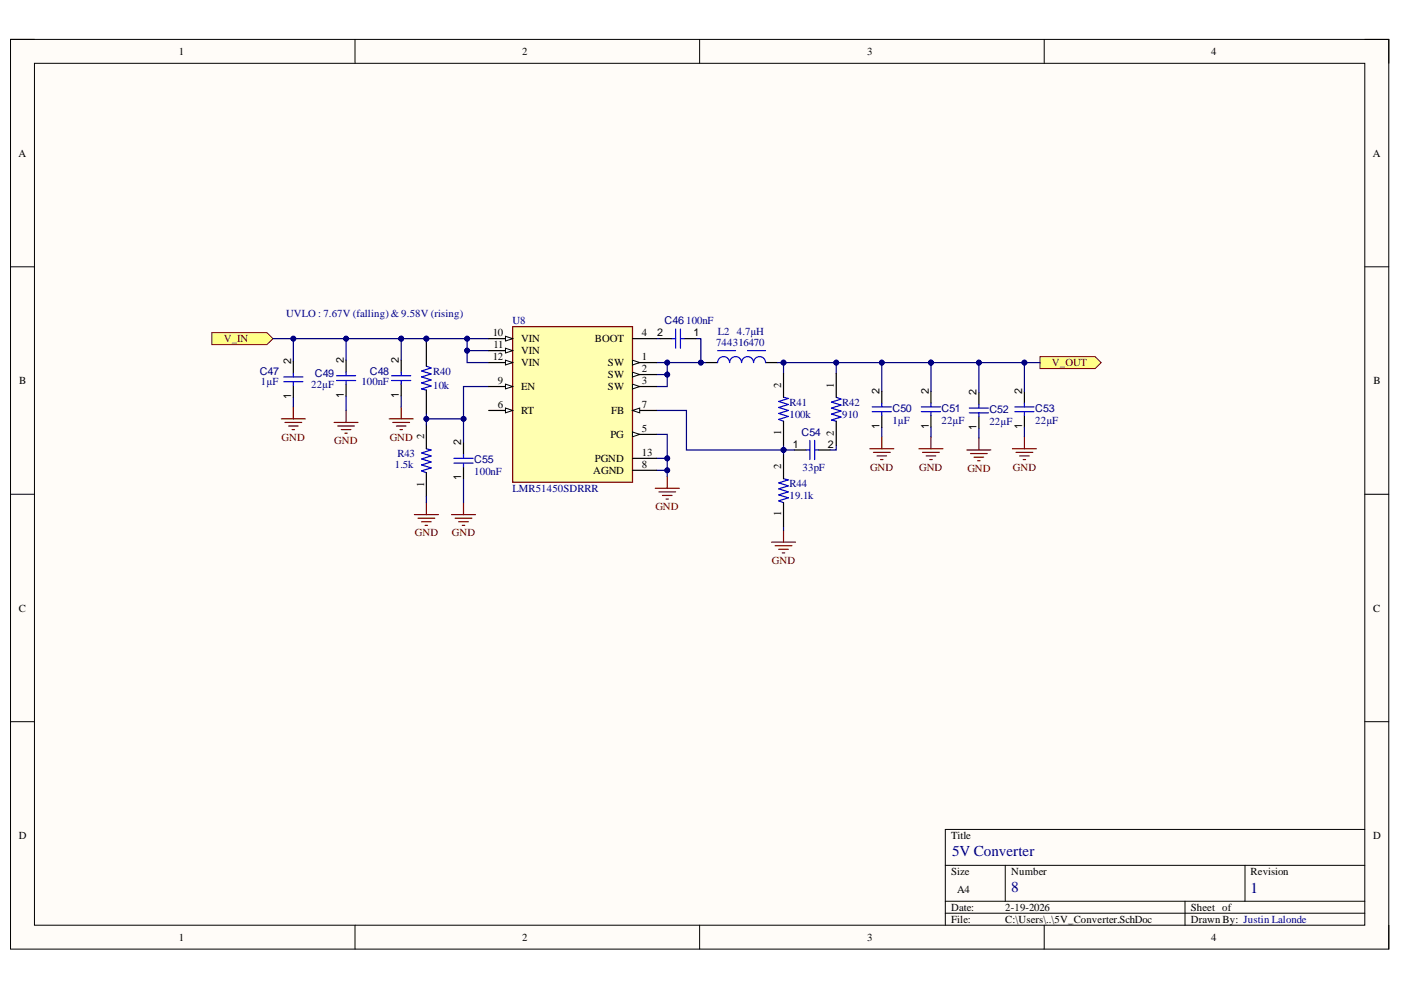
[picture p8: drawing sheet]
<svg xmlns="http://www.w3.org/2000/svg" width="297mm" height="210mm" viewBox="0 0 297 210" stroke-linecap="round" stroke-linejoin="round" font-family="sans-serif">
<defs><g id="words">
<g font-size="3.2" fill="#000080">
<text x="201.9" y="181.6">5V Converter</text>
<text x="214.4" y="189.2">8</text>
<text x="265.2" y="189.4">1</text>
</g>
<g font-size="2.3">
<text x="37.9" y="11.7">1</text>
<text x="110.7" y="11.7">2</text>
<text x="183.9" y="11.7">3</text>
<text x="256.8" y="11.7">4</text>
<text x="3.9" y="33.3">A</text>
<text x="291" y="33.3">A</text>
<text x="104.5" y="71.3">10</text>
<text x="136.1" y="71.3">4</text>
<text x="139.3" y="71.3">2</text>
<text x="147" y="71.3">1</text>
<text x="61.7" y="77.1" transform="rotate(-90 61.7 77.1)">2</text>
<text x="72.9" y="76.9" transform="rotate(-90 72.9 76.9)">2</text>
<text x="84.6" y="76.9" transform="rotate(-90 84.6 76.9)">2</text>
<text x="104.5" y="76.4">12</text>
<text x="104.6" y="73.8">11</text>
<text x="110.5" y="72.6">VIN</text>
<text x="110.5" y="75.1">VIN</text>
<text x="110.5" y="77.6">VIN</text>
<text x="126.1" y="72.6">BOOT</text>
<text x="128.9" y="77.6">SW</text>
<text x="136.1" y="76.4">1</text>
<text x="4.1" y="81.4">B</text>
<text x="105.6" y="81.4">9</text>
<text x="110.5" y="82.7">EN</text>
<text x="128.9" y="80.2">SW</text>
<text x="128.9" y="82.7">SW</text>
<text x="136.1" y="78.9">2</text>
<text x="136.1" y="81.4">3</text>
<text x="165.6" y="82.2" transform="rotate(-90 165.6 82.2)">2</text>
<text x="176.8" y="82.2" transform="rotate(-90 176.8 82.2)">1</text>
<text x="186.5" y="83.5" transform="rotate(-90 186.5 83.5)">2</text>
<text x="196.9" y="83.5" transform="rotate(-90 196.9 83.5)">2</text>
<text x="207.1" y="83.7" transform="rotate(-90 207.1 83.7)">2</text>
<text x="216.7" y="83.5" transform="rotate(-90 216.7 83.5)">2</text>
<text x="291.2" y="81.4">B</text>
<text x="61.7" y="84.6" transform="rotate(-90 61.7 84.6)">1</text>
<text x="72.9" y="84.3" transform="rotate(-90 72.9 84.3)">1</text>
<text x="84.6" y="84.3" transform="rotate(-90 84.6 84.3)">1</text>
<text x="105.6" y="86.5">6</text>
<text x="110.5" y="87.8">RT</text>
<text x="129.6" y="87.8">FB</text>
<text x="136.1" y="86.5">7</text>
<text x="89.9" y="93.1" transform="rotate(-90 89.9 93.1)">2</text>
<text x="97.8" y="94.4" transform="rotate(-90 97.8 94.4)">2</text>
<text x="129.4" y="92.9">PG</text>
<text x="136.1" y="91.7">5</text>
<text x="165.6" y="92.2" transform="rotate(-90 165.6 92.2)">1</text>
<text x="168.1" y="95">1</text>
<text x="175.5" y="95">2</text>
<text x="176.8" y="92.4" transform="rotate(-90 176.8 92.4)">2</text>
<text x="186.5" y="90.9" transform="rotate(-90 186.5 90.9)">1</text>
<text x="196.9" y="90.9" transform="rotate(-90 196.9 90.9)">1</text>
<text x="207.1" y="91.2" transform="rotate(-90 207.1 91.2)">1</text>
<text x="216.7" y="90.9" transform="rotate(-90 216.7 90.9)">1</text>
<text x="97.8" y="101.8" transform="rotate(-90 97.8 101.8)">1</text>
<text x="125.8" y="100.5">AGND</text>
<text x="126.1" y="98">PGND</text>
<text x="136.1" y="96.7">13</text>
<text x="136.1" y="99.3">8</text>
<text x="165.6" y="99.4" transform="rotate(-90 165.6 99.4)">2</text>
<text x="89.9" y="103.2" transform="rotate(-90 89.9 103.2)">1</text>
<text x="165.6" y="109.5" transform="rotate(-90 165.6 109.5)">1</text>
<text x="4" y="129.7">C</text>
<text x="291.1" y="129.7">C</text>
<text x="4" y="177.9">D</text>
<text x="201.6" y="177.9">Title</text>
<text x="291.1" y="177.9">D</text>
<text x="201.6" y="185.5">Size</text>
<text x="214.4" y="185.5">Number</text>
<text x="265.2" y="185.5">Revision</text>
<text x="202.9" y="189.3">A4</text>
<text x="201.6" y="193.1">Date:</text>
<text x="201.6" y="195.7">File:</text>
<text x="213.1" y="193.1">2-19-2026</text>
<text x="213.1" y="195.7">C:\Users\..\5V_Converter.SchDoc</text>
<text x="252.5" y="193.1">Sheet of</text>
<text x="252.5" y="195.7">Drawn By: Justin Lalonde</text>
<text x="37.9" y="199.5">1</text>
<text x="110.7" y="199.5">2</text>
<text x="183.9" y="199.5">3</text>
<text x="256.8" y="199.5">4</text>
</g>
<g font-size="2.3" fill="#000080">
<text x="60.6" y="67.2">UVLO : 7.67V (falling) &amp; 9.58V (rising)</text>
<text x="108.7" y="68.8">U8</text>
<text x="140.9" y="68.8">C46</text>
<text x="145.5" y="68.8">100nF</text>
<text x="152.2" y="71.1">L2</text>
<text x="156.2" y="71.1">4.7µH</text>
<text x="151.8" y="73.3">744316470</text>
<text x="55.1" y="79.5">C47</text>
<text x="55.3" y="81.7">1µF</text>
<text x="66" y="82.2">22µF</text>
<text x="66.7" y="80">C49</text>
<text x="76.6" y="81.7">100nF</text>
<text x="78.4" y="79.5">C48</text>
<text x="91.9" y="82.5">10k</text>
<text x="91.9" y="79.4">R40</text>
<text x="167.4" y="88.5">100k</text>
<text x="167.4" y="86">R41</text>
<text x="178.6" y="88.5">910</text>
<text x="178.6" y="86">R42</text>
<text x="189.2" y="89.9">1µF</text>
<text x="189.2" y="87.4">C50</text>
<text x="199.6" y="89.9">22µF</text>
<text x="199.6" y="87.4">C51</text>
<text x="209.8" y="87.6">C52</text>
<text x="219.5" y="89.9">22µF</text>
<text x="219.5" y="87.4">C53</text>
<text x="169.9" y="92.4">C54</text>
<text x="209.8" y="90.1">22µF</text>
<text x="83.7" y="99.3">1.5k</text>
<text x="84.2" y="97">R43</text>
<text x="100.6" y="100.8">100nF</text>
<text x="100.6" y="98.3">C55</text>
<text x="170.2" y="99.8">33pF</text>
<text x="108.7" y="104.3">LMR51450SDRRR</text>
<text x="167.4" y="105.9">19.1k</text>
<text x="167.4" y="103.3">R44</text>
</g>
<g font-size="2.3" fill="#800000">
<text x="47.4" y="72.6">V_IN</text>
<text x="223" y="77.6">V_OUT</text>
<text x="59.7" y="93.4">GND</text>
<text x="70.9" y="94.2">GND</text>
<text x="82.6" y="93.4">GND</text>
<text x="184.5" y="99.8">GND</text>
<text x="194.9" y="99.8">GND</text>
<text x="205.1" y="100">GND</text>
<text x="214.8" y="99.8">GND</text>
<text x="88" y="113.7">GND</text>
<text x="95.8" y="113.7">GND</text>
<text x="139" y="108.1">GND</text>
<text x="163.7" y="119.5">GND</text>
</g>
</g></defs>
<path d="M2.2 8.4h292.2v192.8h-292.2z" fill-rule="evenodd" fill="#fffcf8"/>
<path d="M2.2 8.4h292.2v192.8h-292.2z" fill="none" stroke="#000" stroke-width=".21"/>
<path d="M7.3 13.4h282.1v182.8h-282.1z" fill-rule="evenodd" fill="#fffcf8"/>
<g fill="none" stroke="#000" stroke-width=".21">
<path d="M2.2 8.3h5.1M7.3 13.4h282.1v182.8h-282.1zM75.3 8.3v5.1M148.3 8.3v5.1M221.4 8.4v5M289.4 8.4h5v5M2.2 56.6h5.1M289.4 56.6h5M2.2 104.8h5.1M289.4 104.8h5M2.2 153h5.1M289.4 153h5"/>
<path d="M289.4 175.9h-89v20.3M75.3 196.2v5M148.3 196.2v5M200.4 183.5h89M200.4 191.1h89M200.4 193.6h89M213.1 183.5v7.6M221.4 196.2v5M251.2 191.1v5.1M264 183.5v7.6M294.4 196.2v5"/>
</g>
<path d="M44.9 70.5h11.7l1.3 1.3-1.3 1.3h-11.7z" fill-rule="evenodd" fill="#ffff80"/>
<path d="M44.9 70.5h11.7l1.3 1.3-1.3 1.3h-11.7z" fill="none" stroke="#800000" stroke-width=".21"/>
<path d="M220.5 75.6h11.7l1.3 1.3-1.3 1.2h-11.7z" fill-rule="evenodd" fill="#ffff80"/>
<path d="M220.5 75.6h11.7l1.3 1.3-1.3 1.2h-11.7z" fill="none" stroke="#800000" stroke-width=".21"/>
<g fill="none" stroke="#800000" stroke-width=".25">
<path d="M59.7 88.8h5M60.4 89.6h3.6M61.2 90.3h2M61.9 91.1h.5M62.2 86.3v2.5M70.8 89.6h5.1M71.6 90.3h3.6M72.4 91.1h2M73.1 91.8h.5M73.4 87v2.6M82.5 88.8h5.1M83.3 89.6h3.5"/>
<path d="M84 90.3h2.1M84.8 91.1h.5M85.1 86.3v2.5M184.4 95.1h5.1M185.2 95.9h3.5M185.9 96.7h2.1M186.7 97.4h.5M187 92.6v2.5M194.8 95.1h5.1M195.6 95.9h3.6M196.4 96.7h2M197.1 97.4h.5"/>
<path d="M197.4 92.6v2.5M205 95.4h5.1M205.8 96.2h3.5M206.5 96.9h2.1M207.3 97.7h.5M207.5 92.9v2.5M214.7 95.1h5M215.4 95.9h3.6M216.2 96.7h2M216.9 97.4h.5M217.2 92.6v2.5M87.9 109.1h5"/>
<path d="M88.6 109.9h3.6M89.4 110.6h2M90.1 111.4h.5M90.4 106.6v2.5M95.7 109.1h5.1M96.5 109.9h3.6M97.3 110.6h2M98 111.4h.5M98.3 106.6v2.5M138.9 103.5h5.1M139.7 104.3h3.5M140.5 105h2"/>
<path d="M141.2 105.8h.5M141.5 101v2.5M163.6 114.9h5.1M164.3 115.7h3.6M165.1 116.5h2M165.9 117.2h.5M166.1 112.4v2.5"/>
</g>
<g fill="none" stroke="#00f" stroke-width=".25">
<path d="M71.3 79.7h4.1M73.4 78.9v.8M90.4 77.6l1 .4-2 .7 2 .6-2 .6 2 .7-2 .6 2 .6-2 .7 1 .2M152.1 76.9a1.27 1.27 0 0 1 1.3-1.3 1.27 1.27 0 0 1 1.3 1.3 1.27 1.27 0 0 1 1.3-1.3 1.27 1.27 0 0 1 1.2 1.3 1.27 1.27 0 0 1 1.3-1.3 1.27 1.27 0 0 1 1.3 1.3 1.27 1.27 0 0 1 1.2-1.3 1.27 1.27 0 0 1 1.3 1.3M152.1 74.3h3.9M158.5 74.3h3.8M71.3 80.7h4.1M73.4 80.7v.7M90.4 95.1l1 .3-2 .6 2 .7-2 .6 2 .6-2 .7 2 .6-2 .6 1 .4M170.9 95.4h.8M171.7 93.4v4M172.7 93.4v4"/>
<path d="M172.7 95.4h.8M195.3 86.3h4.1M195.3 87.3h4.1M197.4 85.5v.8M197.4 87.3v.7M205.5 86.5h4.1M205.5 87.5h4.1M207.5 85.8v.7M207.5 87.5v.8M215.2 86.3h4M215.2 87.3h4M217.2 85.5v.8"/>
<path d="M217.2 87.3v.7"/>
</g>
<g fill="none" stroke="#000" stroke-width=".25">
<path d="M73.4 76.4v2.5M90.4 72.6v5M149.6 76.9h2.5M162.3 76.9h2.5M73.4 81.4v2.6M90.4 82.7v5.1M90.4 90.1v5M168.4 95.4h2.5M173.5 95.4h2.5M197.4 83v2.5M197.4 88v2.6M207.5 83.2v2.6"/>
<path d="M207.5 88.3v2.5M217.2 83v2.5M217.2 88v2.6M90.4 100.2v5.1"/>
</g>
<path d="M139.2 71.8h.7M139.2 99.7h2.3v1.3" fill="none" stroke="#000080" stroke-width=".25"/>
<circle cx="141.5" cy="99.7" r=".51" fill="#000080"/>
<circle cx="141.5" cy="99.7" r=".51" fill="none" stroke="#000080" stroke-width=".21"/>
<path d="M139.2 97.2h2.3v2.5" fill="none" stroke="#000080" stroke-width=".25"/>
<circle cx="141.5" cy="97.2" r=".51" fill="#000080"/>
<circle cx="141.5" cy="97.2" r=".51" fill="none" stroke="#000080" stroke-width=".21"/>
<circle cx="141.5" cy="99.7" r=".51" fill="#000080"/>
<circle cx="141.5" cy="99.7" r=".51" fill="none" stroke="#000080" stroke-width=".21"/>
<path d="M139.2 92.1h2.3v5.1" fill="none" stroke="#000080" stroke-width=".25"/>
<circle cx="141.5" cy="97.2" r=".51" fill="#000080"/>
<circle cx="141.5" cy="97.2" r=".51" fill="none" stroke="#000080" stroke-width=".21"/>
<path d="M90.4 71.8v.8" fill="none" stroke="#000080" stroke-width=".25"/>
<circle cx="90.4" cy="71.8" r=".51" fill="#000080"/>
<circle cx="90.4" cy="71.8" r=".51" fill="none" stroke="#000080" stroke-width=".21"/>
<path d="M99 71.8v5.1h4.6" fill="none" stroke="#000080" stroke-width=".25"/>
<circle cx="99" cy="74.3" r=".51" fill="#000080"/>
<circle cx="99" cy="74.3" r=".51" fill="none" stroke="#000080" stroke-width=".21"/>
<circle cx="99" cy="71.8" r=".51" fill="#000080"/>
<circle cx="99" cy="71.8" r=".51" fill="none" stroke="#000080" stroke-width=".21"/>
<path d="M99 74.3h4.6" fill="none" stroke="#000080" stroke-width=".25"/>
<circle cx="99" cy="74.3" r=".51" fill="#000080"/>
<circle cx="99" cy="74.3" r=".51" fill="none" stroke="#000080" stroke-width=".21"/>
<path d="M103.6 82h-5.3v6.8h-7.9v-1" fill="none" stroke="#000080" stroke-width=".25"/>
<circle cx="98.3" cy="88.8" r=".51" fill="#000080"/>
<circle cx="98.3" cy="88.8" r=".51" fill="none" stroke="#000080" stroke-width=".21"/>
<circle cx="90.4" cy="88.8" r=".51" fill="#000080"/>
<circle cx="90.4" cy="88.8" r=".51" fill="none" stroke="#000080" stroke-width=".21"/>
<path d="M90.4 88.8v1.3" fill="none" stroke="#000080" stroke-width=".25"/>
<circle cx="90.4" cy="88.8" r=".51" fill="#000080"/>
<circle cx="90.4" cy="88.8" r=".51" fill="none" stroke="#000080" stroke-width=".21"/>
<path d="M90.4 71.8h13.2M90.4 105.3v1.3" fill="none" stroke="#000080" stroke-width=".25"/>
<circle cx="90.4" cy="71.8" r=".51" fill="#000080"/>
<circle cx="90.4" cy="71.8" r=".51" fill="none" stroke="#000080" stroke-width=".21"/>
<circle cx="99" cy="71.8" r=".51" fill="#000080"/>
<circle cx="99" cy="71.8" r=".51" fill="none" stroke="#000080" stroke-width=".21"/>
<path d="M85.1 71.8h5.3" fill="none" stroke="#000080" stroke-width=".25"/>
<circle cx="85.1" cy="71.8" r=".51" fill="#000080"/>
<circle cx="85.1" cy="71.8" r=".51" fill="none" stroke="#000080" stroke-width=".21"/>
<circle cx="90.4" cy="71.8" r=".51" fill="#000080"/>
<circle cx="90.4" cy="71.8" r=".51" fill="none" stroke="#000080" stroke-width=".21"/>
<path d="M141.5 79.4v2.6h-2.3M85.1 84v2.3" fill="none" stroke="#000080" stroke-width=".25"/>
<circle cx="141.5" cy="79.4" r=".51" fill="#000080"/>
<circle cx="141.5" cy="79.4" r=".51" fill="none" stroke="#000080" stroke-width=".21"/>
<path d="M139.2 76.9h2.3v2.5h-2.3" fill="none" stroke="#000080" stroke-width=".25"/>
<circle cx="141.5" cy="79.4" r=".51" fill="#000080"/>
<circle cx="141.5" cy="79.4" r=".51" fill="none" stroke="#000080" stroke-width=".21"/>
<circle cx="141.5" cy="76.9" r=".51" fill="#000080"/>
<circle cx="141.5" cy="76.9" r=".51" fill="none" stroke="#000080" stroke-width=".21"/>
<path d="M166.1 94.4v2" fill="none" stroke="#000080" stroke-width=".25"/>
<circle cx="166.1" cy="95.4" r=".51" fill="#000080"/>
<circle cx="166.1" cy="95.4" r=".51" fill="none" stroke="#000080" stroke-width=".21"/>
<path d="M139.2 87h6.3v8.4h20.6" fill="none" stroke="#000080" stroke-width=".25"/>
<circle cx="166.1" cy="95.4" r=".51" fill="#000080"/>
<circle cx="166.1" cy="95.4" r=".51" fill="none" stroke="#000080" stroke-width=".21"/>
<path d="M141.5 76.9h7.1" fill="none" stroke="#000080" stroke-width=".25"/>
<circle cx="141.5" cy="76.9" r=".51" fill="#000080"/>
<circle cx="141.5" cy="76.9" r=".51" fill="none" stroke="#000080" stroke-width=".21"/>
<circle cx="148.6" cy="76.9" r=".51" fill="#000080"/>
<circle cx="148.6" cy="76.9" r=".51" fill="none" stroke="#000080" stroke-width=".21"/>
<path d="M147.6 71.8h1v5.1h1" fill="none" stroke="#000080" stroke-width=".25"/>
<circle cx="148.6" cy="76.9" r=".51" fill="#000080"/>
<circle cx="148.6" cy="76.9" r=".51" fill="none" stroke="#000080" stroke-width=".21"/>
<path d="M98.3 88.8v5.1M197.4 90.6v2M207.5 90.8v2.1M217.2 90.6v2M98.3 101.5v5.1M166.1 111.6v.8" fill="none" stroke="#000080" stroke-width=".25"/>
<circle cx="98.3" cy="88.8" r=".51" fill="#000080"/>
<circle cx="98.3" cy="88.8" r=".51" fill="none" stroke="#000080" stroke-width=".21"/>
<path d="M166.1 95.4h2.3" fill="none" stroke="#000080" stroke-width=".25"/>
<circle cx="166.1" cy="95.4" r=".51" fill="#000080"/>
<circle cx="166.1" cy="95.4" r=".51" fill="none" stroke="#000080" stroke-width=".21"/>
<path d="M197.4 76.9v6.1M177.3 94.4v1h-1.3" fill="none" stroke="#000080" stroke-width=".25"/>
<circle cx="197.4" cy="76.9" r=".51" fill="#000080"/>
<circle cx="197.4" cy="76.9" r=".51" fill="none" stroke="#000080" stroke-width=".21"/>
<path d="M207.5 76.9v6.3" fill="none" stroke="#000080" stroke-width=".25"/>
<circle cx="207.5" cy="76.9" r=".51" fill="#000080"/>
<circle cx="207.5" cy="76.9" r=".51" fill="none" stroke="#000080" stroke-width=".21"/>
<path d="M217.2 76.9v6.1" fill="none" stroke="#000080" stroke-width=".25"/>
<circle cx="217.2" cy="76.9" r=".51" fill="#000080"/>
<circle cx="217.2" cy="76.9" r=".51" fill="none" stroke="#000080" stroke-width=".21"/>
<path d="M166.1 76.9v2.3" fill="none" stroke="#000080" stroke-width=".25"/>
<circle cx="166.1" cy="76.9" r=".51" fill="#000080"/>
<circle cx="166.1" cy="76.9" r=".51" fill="none" stroke="#000080" stroke-width=".21"/>
<path d="M177.3 76.9v2.3" fill="none" stroke="#000080" stroke-width=".25"/>
<circle cx="177.3" cy="76.9" r=".51" fill="#000080"/>
<circle cx="177.3" cy="76.9" r=".51" fill="none" stroke="#000080" stroke-width=".21"/>
<path d="M85.1 71.8v4.6" fill="none" stroke="#000080" stroke-width=".25"/>
<circle cx="85.1" cy="71.8" r=".51" fill="#000080"/>
<circle cx="85.1" cy="71.8" r=".51" fill="none" stroke="#000080" stroke-width=".21"/>
<path d="M197.4 76.9h23.1M73.4 84v3" fill="none" stroke="#000080" stroke-width=".25"/>
<circle cx="197.4" cy="76.9" r=".51" fill="#000080"/>
<circle cx="197.4" cy="76.9" r=".51" fill="none" stroke="#000080" stroke-width=".21"/>
<circle cx="207.5" cy="76.9" r=".51" fill="#000080"/>
<circle cx="207.5" cy="76.9" r=".51" fill="none" stroke="#000080" stroke-width=".21"/>
<circle cx="217.2" cy="76.9" r=".51" fill="#000080"/>
<circle cx="217.2" cy="76.9" r=".51" fill="none" stroke="#000080" stroke-width=".21"/>
<path d="M187 76.9h10.4" fill="none" stroke="#000080" stroke-width=".25"/>
<circle cx="187" cy="76.9" r=".51" fill="#000080"/>
<circle cx="187" cy="76.9" r=".51" fill="none" stroke="#000080" stroke-width=".21"/>
<circle cx="197.4" cy="76.9" r=".51" fill="#000080"/>
<circle cx="197.4" cy="76.9" r=".51" fill="none" stroke="#000080" stroke-width=".21"/>
<path d="M164.8 76.9h22.2v6.1M187 90.6v2" fill="none" stroke="#000080" stroke-width=".25"/>
<circle cx="166.1" cy="76.9" r=".51" fill="#000080"/>
<circle cx="166.1" cy="76.9" r=".51" fill="none" stroke="#000080" stroke-width=".21"/>
<circle cx="177.3" cy="76.9" r=".51" fill="#000080"/>
<circle cx="177.3" cy="76.9" r=".51" fill="none" stroke="#000080" stroke-width=".21"/>
<circle cx="187" cy="76.9" r=".51" fill="#000080"/>
<circle cx="187" cy="76.9" r=".51" fill="none" stroke="#000080" stroke-width=".21"/>
<path d="M57.9 71.8h4.3" fill="none" stroke="#000080" stroke-width=".25"/>
<circle cx="62.2" cy="71.8" r=".51" fill="#000080"/>
<circle cx="62.2" cy="71.8" r=".51" fill="none" stroke="#000080" stroke-width=".21"/>
<path d="M73.4 71.8v4.6M62.2 84.2v2.1" fill="none" stroke="#000080" stroke-width=".25"/>
<circle cx="73.4" cy="71.8" r=".51" fill="#000080"/>
<circle cx="73.4" cy="71.8" r=".51" fill="none" stroke="#000080" stroke-width=".21"/>
<path d="M85.1 71.8h-22.9v4.8" fill="none" stroke="#000080" stroke-width=".25"/>
<circle cx="62.2" cy="71.8" r=".51" fill="#000080"/>
<circle cx="62.2" cy="71.8" r=".51" fill="none" stroke="#000080" stroke-width=".21"/>
<circle cx="73.4" cy="71.8" r=".51" fill="#000080"/>
<circle cx="73.4" cy="71.8" r=".51" fill="none" stroke="#000080" stroke-width=".21"/>
<circle cx="85.1" cy="71.8" r=".51" fill="#000080"/>
<circle cx="85.1" cy="71.8" r=".51" fill="none" stroke="#000080" stroke-width=".21"/>
<g fill="none" stroke="#00f" stroke-width=".25">
<path d="M83 79.7h4.1M85.1 78.9v.8M142.5 71.8h.7M143.2 69.8v4M144.3 69.8v4M144.3 71.8h.7M83 80.7h4.1M85.1 80.7v.7M96.2 97.2h4.1M96.2 98.2h4.1M98.3 96.4v.8M98.3 98.2v.8"/>
<path d="M166.1 84.2l1 .3-2 .6 2 .7-2 .6 2 .6-2 .7 2 .6-2 .6 1 .4M177.3 84.2l1 .4-2 .7 2 .6-2 .6 2 .7-2 .6 2 .6-2 .7 1 .2M166.1 101.5l1 .2-2 .7 2 .6-2 .6 2 .7-2 .6 2 .7-2 .6 1 .4"/>
</g>
<path d="M85.1 76.4v2.5M139.9 71.8h2.6M145 71.8h2.6M166.1 79.2v5M177.3 79.2v5M85.1 81.4v2.6M98.3 93.9v2.5M98.3 99v2.5M166.1 89.3v5.1M166.1 96.4v5.1M177.3 89.3v5.1M166.1 106.6v5" fill="none" stroke="#000" stroke-width=".25"/>
<path d="M108.7 69.3h25.4v33h-25.4z" fill-rule="evenodd" fill="#ffffb0"/>
<path d="M108.7 69.3h25.4v33h-25.4z" fill="none" stroke="#800000" stroke-width=".25"/>
<path d="M103.6 71.8h5.1" fill="none" stroke="#000" stroke-width=".25"/>
<path d="M107.2 71.3l1.5 .5-1.5 .5z" fill="#f8fcff"/>
<path d="M107.2 71.3l1.5 .5-1.5 .5z" fill="none" stroke="#000" stroke-width=".21"/>
<path d="M103.6 74.3h5.1" fill="none" stroke="#000" stroke-width=".25"/>
<path d="M107.2 73.8l1.5 .5-1.5 .5z" fill="#f8fcff"/>
<path d="M107.2 73.8l1.5 .5-1.5 .5z" fill="none" stroke="#000" stroke-width=".21"/>
<path d="M103.6 76.9h5.1" fill="none" stroke="#000" stroke-width=".25"/>
<path d="M107.2 76.4l1.5 .5-1.5 .5z" fill="#f8fcff"/>
<path d="M107.2 76.4l1.5 .5-1.5 .5z" fill="none" stroke="#000" stroke-width=".21"/>
<path d="M103.6 82h5.1" fill="none" stroke="#000" stroke-width=".25"/>
<path d="M107.2 81.4l1.5 .6-1.5 .5z" fill="#f8fcff"/>
<path d="M107.2 81.4l1.5 .6-1.5 .5z" fill="none" stroke="#000" stroke-width=".21"/>
<path d="M103.6 87h5.1" fill="none" stroke="#000" stroke-width=".25"/>
<path d="M107.2 86.5l1.5 .5-1.5 .5z" fill="#f8fcff"/>
<path d="M107.2 86.5l1.5 .5-1.5 .5z" fill="none" stroke="#000" stroke-width=".21"/>
<path d="M134.1 71.8h5.1M134.1 76.9h5.1" fill="none" stroke="#000" stroke-width=".25"/>
<path d="M134.1 76.4l1.5 .5-1.5 .5z" fill="#f8fcff"/>
<path d="M134.1 76.4l1.5 .5-1.5 .5z" fill="none" stroke="#000" stroke-width=".21"/>
<path d="M134.1 79.4h5.1" fill="none" stroke="#000" stroke-width=".25"/>
<path d="M134.1 78.9l1.5 .5-1.5 .5z" fill="#f8fcff"/>
<path d="M134.1 78.9l1.5 .5-1.5 .5z" fill="none" stroke="#000" stroke-width=".21"/>
<path d="M134.1 82h5.1" fill="none" stroke="#000" stroke-width=".25"/>
<path d="M134.1 81.4l1.5 .6-1.5 .5z" fill="#f8fcff"/>
<path d="M134.1 81.4l1.5 .6-1.5 .5z" fill="none" stroke="#000" stroke-width=".21"/>
<path d="M134.1 87h5.1" fill="none" stroke="#000" stroke-width=".25"/>
<path d="M134.1 87l1.5-.5v1z" fill="#f8fcff"/>
<path d="M134.1 87l1.5-.5v1z" fill="none" stroke="#000" stroke-width=".21"/>
<path d="M134.1 92.1h5.1" fill="none" stroke="#000" stroke-width=".25"/>
<path d="M134.1 91.6l1.5 .5-1.5 .5z" fill="#f8fcff"/>
<path d="M134.1 91.6l1.5 .5-1.5 .5z" fill="none" stroke="#000" stroke-width=".21"/>
<path d="M62.2 76.6v2.6M62.2 81.7v2.5M134.1 97.2h5.1M134.1 99.7h5.1M187 83v2.5M187 88v2.6" fill="none" stroke="#000" stroke-width=".25"/>
<path d="M60.2 79.9h4M62.2 79.2v.7M60.2 80.9h4M62.2 80.9v.8M184.9 86.3h4.1M184.9 87.3h4.1M187 85.5v.8M187 87.3v.7" fill="none" stroke="#00f" stroke-width=".25"/>
<use href="#words"/>
</svg>
